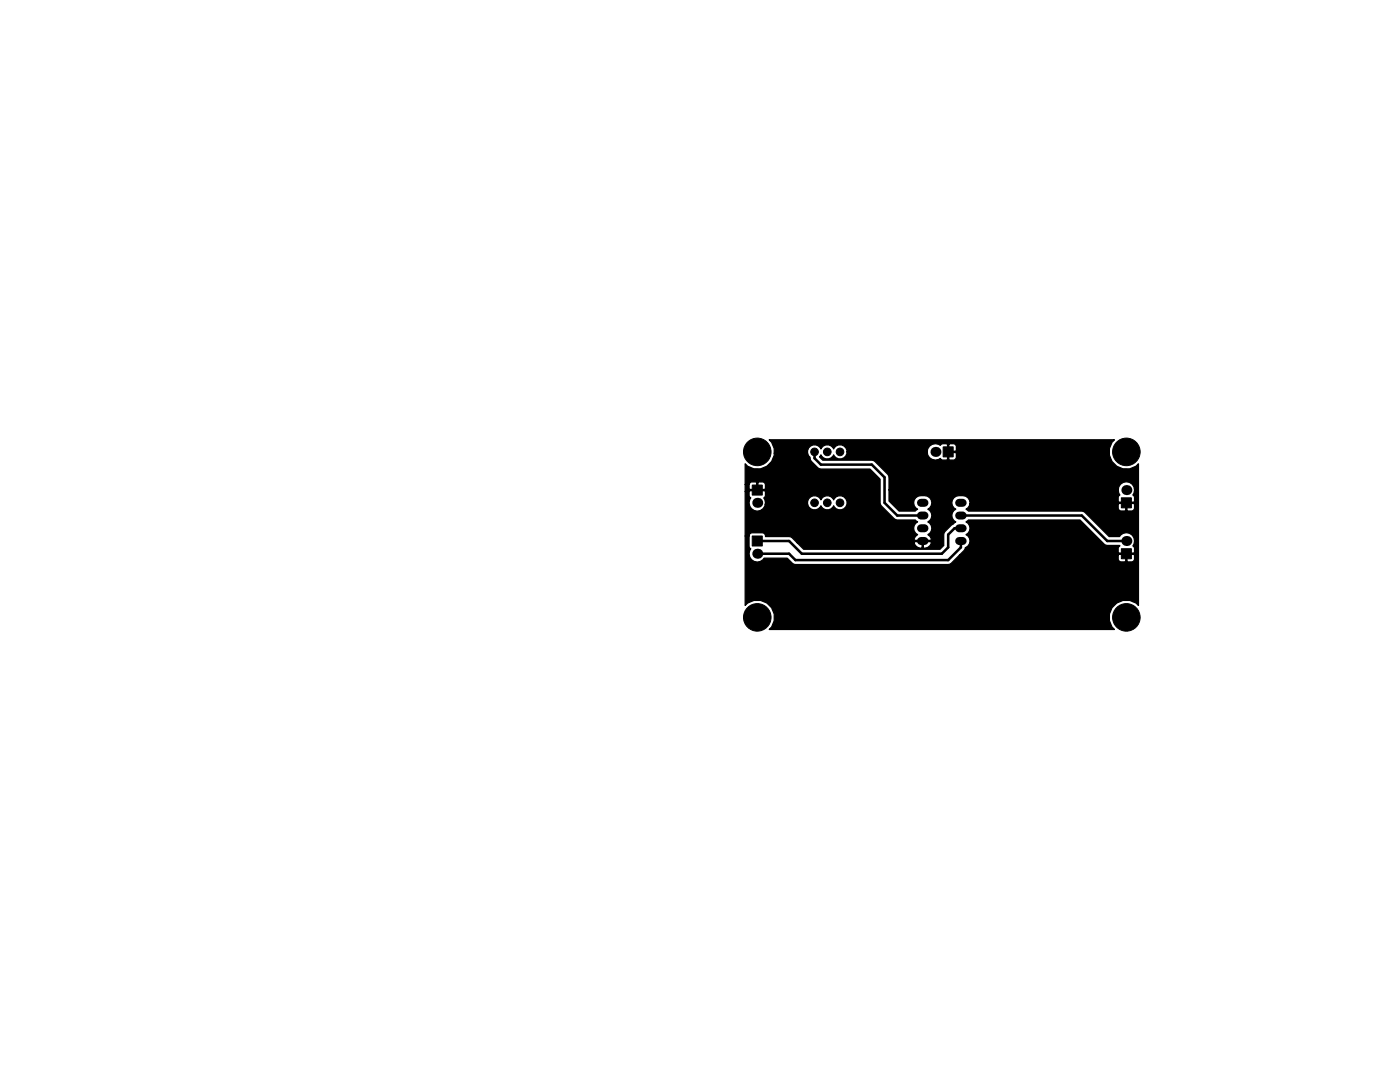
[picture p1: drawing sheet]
<svg xmlns="http://www.w3.org/2000/svg" width="279mm" height="216mm" viewBox="0 0 279 216" stroke-linecap="round" stroke-linejoin="round" font-family="sans-serif">
<g fill="#000">
<circle cx="186.7" cy="90.2" r="1"/>
<circle cx="224.8" cy="97.8" r="1"/>
<circle cx="151.1" cy="100.3" r="1"/>
<circle cx="151.1" cy="110.5" r="1"/>
<circle cx="224.8" cy="108" r="1"/>
</g>
<g fill="#000" stroke="#000" stroke-width=".2">
<path d="M150.1 96.8h2v2h-2zM188.2 89.2h2v2h-2zM150.1 107h2v1.9h-2zM223.8 99.3h2v2h-2zM223.8 109.5h2v2h-2z"/>
<circle cx="151.1" cy="90.2" r="2.75"/>
<circle cx="162.6" cy="90.2" r=".76"/>
<circle cx="165.1" cy="90.2" r=".76"/>
<circle cx="167.6" cy="90.2" r=".76"/>
<circle cx="224.8" cy="90.2" r="2.75"/>
<circle cx="162.6" cy="100.3" r=".76"/>
<circle cx="165.1" cy="100.3" r=".76"/>
<circle cx="167.6" cy="100.3" r=".76"/>
<circle cx="182.2" cy="116.8" r=".52"/>
<circle cx="198.1" cy="100.3" r=".52"/>
<circle cx="151.1" cy="123.2" r="2.75"/>
<circle cx="224.8" cy="123.2" r="2.75"/>
</g>
<path d="M183.8 100.3h.7M183.8 102.9h.7M183.8 105.4h.7M183.8 108h.7M191.4 100.3h.7M191.4 102.9h.7M191.4 105.4h.7M191.4 108h.7" fill="none" stroke="#000" stroke-width="1.6"/>
<path d="M162.6 90.2v1.2l1.2 1.3h10.2l2.5 2.6v5l2.6 2.6h5M191.8 108v1.2l-2.6 2.6h-30.5l-1.2-1.3h-6.4M191.8 105.4h-1.3l-1.3 1.3v2.5l-1.2 1.3h-28l-2.5-2.5h-6.4M191.8 102.9h24.1l5.1 5.1h3.8" fill="none" stroke="#000" stroke-width=".51"/>
<path d="M153.5 87.8h68.9l-.5 .5a3.4 3.4 0 0 0 .7 4.5 3.4 3.4 0 0 0 4.6-.3v28.3l-.5-.5a3.4 3.4 0 0 0-4.6 .7 3.4 3.4 0 0 0 .3 4.6h-68.9l.5-.5a3.4 3.4 0 0 0-.7-4.6 3.4 3.4 0 0 0-4.6 .3v-13.8h.8v1.9l.3 .6a1.62 1.62 0 0 0 .4 2.3 1.62 1.62 0 0 0 2.3-.4h4.6l1 1 .6 .2h30.5l.7-.2 1.6-1.6h31.7v.8l.2 .4 1.1 .1 .2-.1v-1.4h.2v1.4l.2 .1h.8l.5-.5v-.8l-.1-.2h-3l-.1 .2h-31.7l.9-1 .3-.5a1.42 1.42 0 0 0 .9-1.3 1.42 1.42 0 0 0-.8-1.3 1.41 1.41 0 0 0 .8-1.3 1.41 1.41 0 0 0-.8-1.3l.5-.3h22.2l5.1 5h2.8l-.2 .6v.8l.1 .2h3l.1-.2v-.8l-.3-.5 .2-.3a1.63 1.63 0 0 0-.7-2.1 1.63 1.63 0 0 0-2.2 .6h-2.1l-4.8-4.9-.6-.2h-22.6l-.5-.4 .4-.3 .3-.7h29.7v.9l.2 .4 1.1 .1 .2-.2v-1.3h.2v1.3l.2 .2h.8l.5-.5v-.9l-.1-.1h-3l-.1 .1h-29.7a1.39 1.39 0 0 0-1.3-1.7 1.68 1.68 0 0 0-2.2 1.4l.1 .6 .7 .7-.4 .3a1.42 1.42 0 0 0 .4 2.2l-.9 .7-1.5 1.5-.1 2.6-.7 .7h-27.2l-1.3-1.3h23.3a1.44 1.44 0 0 0 1.6 1.1v-1.3h.3v1.3h.3a1.42 1.42 0 0 0 1.3-1.1l-.1-.2h-3.3l-.1 .2h-23.3l-1.3-1.2h-5v-.1a.65 .65 0 0 0-.7-.7h-2.2l-.4 .4v.3h-.8v-8.9h.8v.8l.3 .5a1.62 1.62 0 0 0 .7 2.4 1.62 1.62 0 0 0 2.2-1.2h8.5l.2 .5a1.4 1.4 0 0 0 2.4-.2 1.38 1.38 0 0 0 1.3 .9 1.38 1.38 0 0 0 1.3-.9 1.41 1.41 0 0 0 2.1 .5 1.41 1.41 0 0 0 0-2.2 1.41 1.41 0 0 0-2.1 .5 1.38 1.38 0 0 0-1.3-.8 1.38 1.38 0 0 0-1.3 .8 1.41 1.41 0 0 0-1.7-.7 1.41 1.41 0 0 0-.9 1.6h-8.5l-.1-.9-.2-.3 .4-.5v-.8l-.2-.2h-2.9l-.2 .2h-.8v-1.4h.8v.8l.2 .2h1.3v-1.4h.3v1.4h1.3l.2-.2v-.8l-.5-.5h-.9l-.1 .1-.5-.1h-.8l-.5 .5h-.8v-4.2l.5 .5a3.4 3.4 0 0 0 5.3-2.6h6.7l.5 .9 .2 .8 1.3 1.2 .6 .3h9.8l2 2v4.7l.3 .7 2.8 2.7 4 .1 .4 .3-.3 .3a1.42 1.42 0 0 0 .3 2.3l-.4 .3-.3 .5 .1 .3h3.3l.1-.3-.3-.5-.4-.3 .3-.3a1.42 1.42 0 0 0-.3-2.3 1.41 1.41 0 0 0 .8-1.2 1.41 1.41 0 0 0-.8-1.3 1.42 1.42 0 0 0 .7-1.6 1.42 1.42 0 0 0-1.4-1.1 1.68 1.68 0 0 0-2.2 1.4l.1 .6 .7 .7-.4 .4h-3.3l-2-2v-2.2h45.8l.1 .6 .2 .4-.3 .4v.8l.1 .2h3l.1-.2v-.8l-.3-.4 .2-.4a1.64 1.64 0 0 0-1.1-2.2 1.64 1.64 0 0 0-2 1.6h-45.8v-2.9l-3.1-3-10.1-.1-.7-.6 .3-.4a1.38 1.38 0 0 0 1.3 .8 1.38 1.38 0 0 0 1.3-.8 1.39 1.39 0 0 0 1.5 .8 1.39 1.39 0 0 0 1.1-1.4h16l.1 .6a1.65 1.65 0 0 0 2.6 .7l.4 .3h.8l.2-.2v-1.3h.3v1.3l.1 .2 1.1-.1 .3-.4v-.8l-.2-.2h-1.6v-1.6h.3v1.3h1.3l.2-.1v-.9l-.5-.5h-.9l-.1 .2-.5-.2h-.8l-.4 .4-.4-.2a1.67 1.67 0 0 0-2.3 1.5h-16v-.3a1.41 1.41 0 0 0-1.2-1.1 1.41 1.41 0 0 0-1.4 .8 1.38 1.38 0 0 0-1.3-.9 1.38 1.38 0 0 0-1.3 .9 1.41 1.41 0 0 0-1.7-.8 1.41 1.41 0 0 0-.9 1.6h-6.7v-.9l-.5-1.2z" fill="#000" stroke="#000" stroke-width=".25"/>
</svg>
